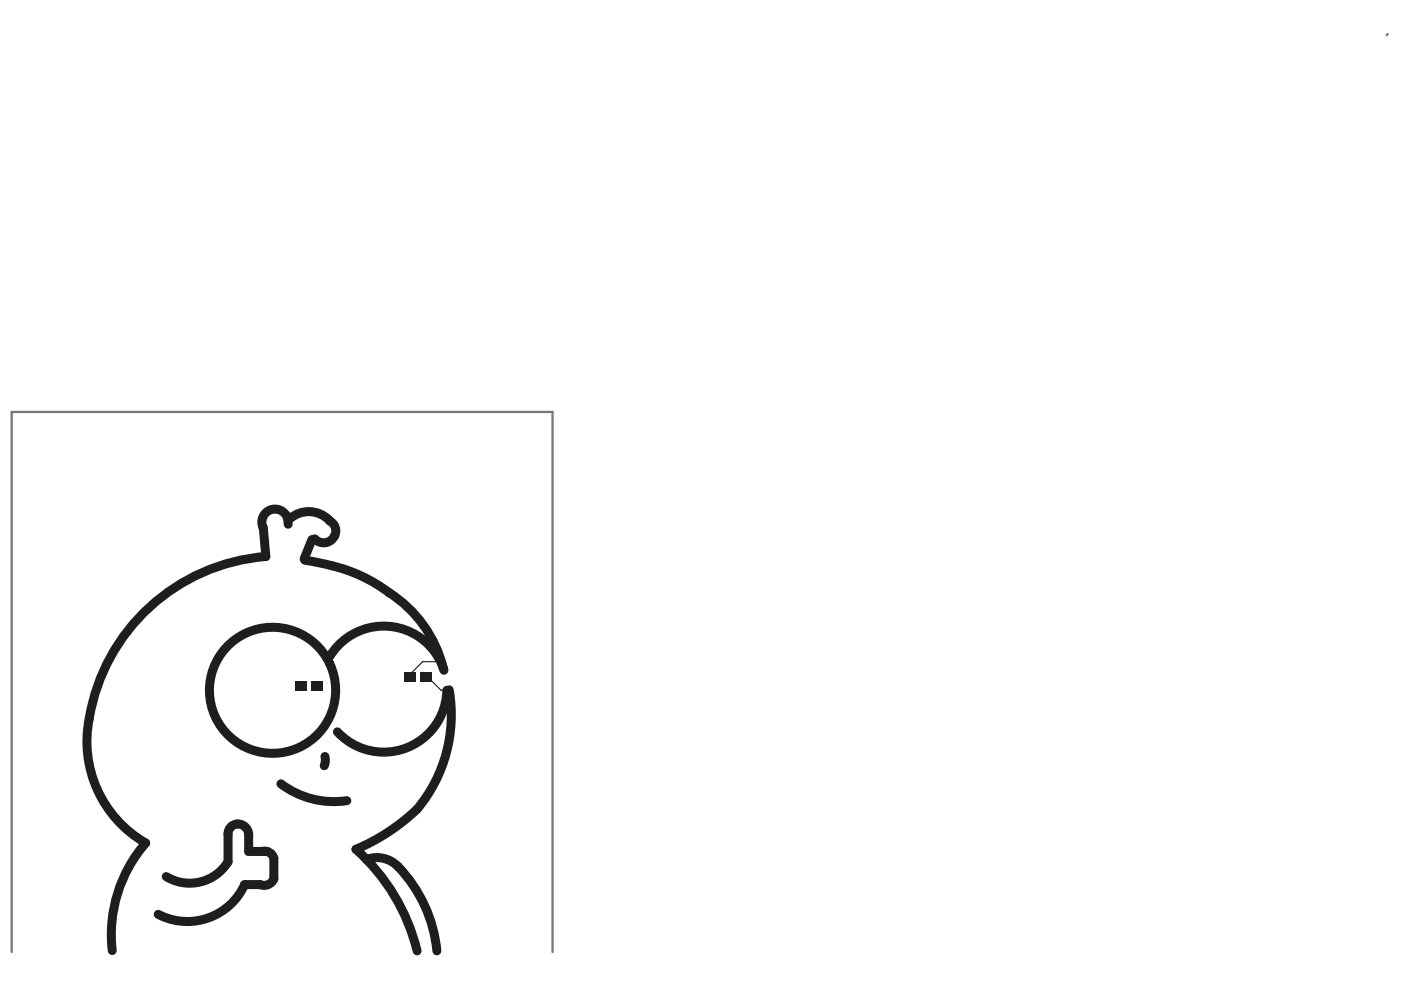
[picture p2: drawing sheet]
<svg xmlns="http://www.w3.org/2000/svg" width="297mm" height="210mm" viewBox="0 0 297 210" stroke-linecap="round" stroke-linejoin="round" font-family="sans-serif">
<path d="M294.2 7.2l-.2 .3M2.5 201.9v-114.6h114.6v114.6" fill="none" stroke="#787878" stroke-width=".49"/>
<circle cx="91.1" cy="143.9" r=".24" fill="#1e1e1e"/>
<path d="M55.8 111.8l.6 6.2M61 109.5l.1 1.6M66.1 114.4l-1.6 4.1M48.4 176.9v5.8M52.7 176.9v3.6h3.9M51.8 187.6h3.3M58.1 182v4.3" fill="none" stroke="#1e1e1e" stroke-width="1.9"/>
<path d="M91.1 143.9l2.4 2.5h1.2M92.8 140.3h-3.2l-2.4 2.4" fill="none" stroke="#1e1e1e" stroke-width=".24"/>
<g fill="#1e1e1e">
<path d="M62.7 144.4h2.4v2h-2.4z" fill-rule="evenodd"/>
<path d="M89.1 142.5h2.5v1.9h-2.5z" fill-rule="evenodd"/>
<path d="M85.7 142.5h2.5v1.9h-2.5z" fill-rule="evenodd"/>
<path d="M66.1 144.4h2.4v2h-2.4z" fill-rule="evenodd"/>
</g>
<g fill="none" stroke="#1e1e1e" stroke-width="1.9">
<path d="M56.4 118a41.2 41.2 0 0 0-38 39.5 24.9 24.9 0 0 0 12.5 21.2 29.6 29.6 0 0 0-7.1 22.8M61 110.2a2.78 2.78 0 0 0-3.5-2.1 2.78 2.78 0 0 0-1.8 3.7M61.5 110a6 6 0 0 1 8.5 .5 2.51 2.51 0 0 1 .5 3.7 2.51 2.51 0 0 1-3.8 0M64.6 118.8a37.9 37.9 0 0 1 23.4 11.5 26.6 26.6 0 0 1 6 11.4M70 139.1a13.4 13.4 0 0 1 12.8-6.3 13.4 13.4 0 0 1 11.2 8.9M69.9 140.6a13.4 13.4 0 0 0-22.8-2.2 13.4 13.4 0 0 0 8.6 21.2 13.4 13.4 0 0 0 14.8-17.5l-.6-1.3M94 141.7l.1 .4M94.7 146.4a13.4 13.4 0 0 1-8.6 12.2 13.4 13.4 0 0 1-14.6-3.4M95.2 146.3a31.2 31.2 0 0 1-6.8 25.3 43.4 43.4 0 0 1-12.9 8.5 42.2 42.2 0 0 1 12.9 21.5M48.4 176.9a2.18 2.18 0 0 1 2.1-2.2 2.18 2.18 0 0 1 2.2 2.2M59.6 166.2a18.6 18.6 0 0 0 13.9 3.6M68.9 160.4l.1 .8-.3 1.1"/>
<path d="M48.4 182.7a9.5 9.5 0 0 1-13.2 3.2M51.8 187.6a13.3 13.3 0 0 1-18.3 6.3M55.6 180.5a2 2 0 0 1 2.5 1.5M58.1 186.3a2.23 2.23 0 0 1-3 1.3M77.7 182.2a6.5 6.5 0 0 1 7.7 2.6 29.9 29.9 0 0 1 7.2 16.8"/>
</g>
</svg>
